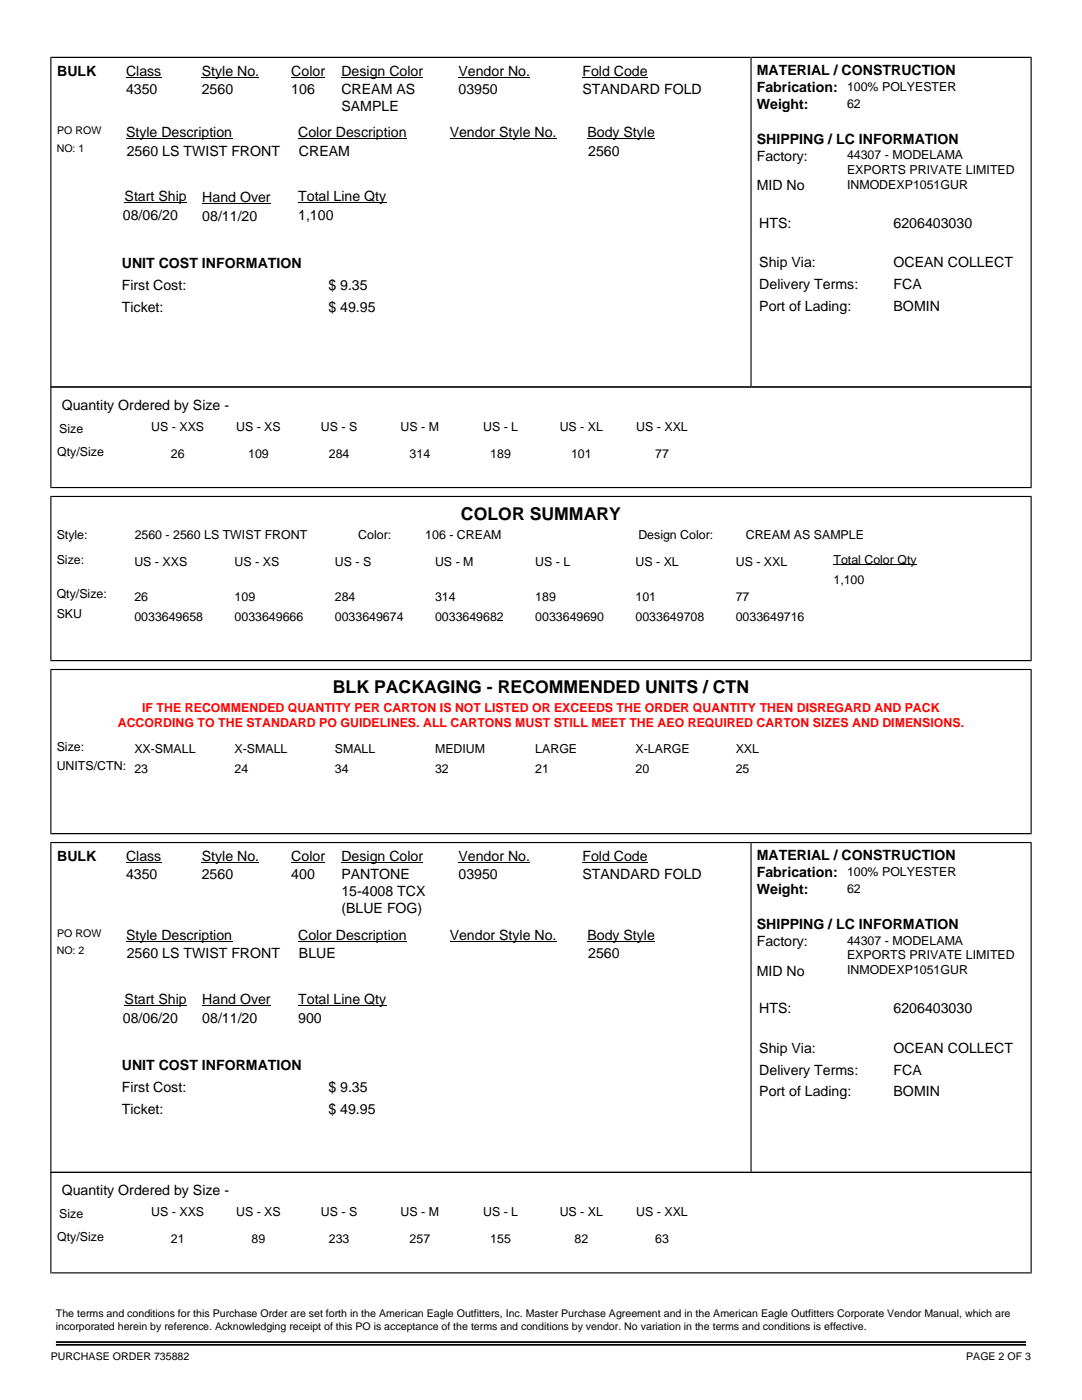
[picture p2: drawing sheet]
<svg xmlns="http://www.w3.org/2000/svg" width="216mm" height="279mm" viewBox="0 0 216 279" stroke-linecap="round" stroke-linejoin="round" font-family="sans-serif">
<defs><g id="words">
<g font-size="3.5">
<text x="92" y="103.7">COLOR SUMMARY</text>
<text x="66.4" y="138.3">BLK PACKAGING - RECOMMENDED UNITS / CTN</text>
</g>
<g font-size="2.8">
<text x="11.4" y="15.1">BULK</text>
<text x="25.1" y="15.1">Class</text>
<text x="40.3" y="15.1">Style No.</text>
<text x="58.1" y="15.1">Color</text>
<text x="68.1" y="15.1">Design Color</text>
<text x="91.5" y="15.1">Vendor No.</text>
<text x="116.2" y="15.1">Fold Code</text>
<text x="151" y="15">MATERIAL / CONSTRUCTION</text>
<text x="25.1" y="18.7">4350</text>
<text x="40.3" y="18.7">2560</text>
<text x="58.1" y="18.7">106</text>
<text x="68.1" y="18.7">CREAM AS</text>
<text x="68.1" y="22.1">SAMPLE</text>
<text x="91.5" y="18.7">03950</text>
<text x="116.2" y="18.7">STANDARD FOLD</text>
<text x="151" y="18.4">Fabrication:</text>
<text x="151" y="21.8">Weight:</text>
<text x="25.1" y="27.4">Style Description</text>
<text x="59.5" y="27.4">Color Description</text>
<text x="89.7" y="27.4">Vendor Style No.</text>
<text x="117.2" y="27.4">Body Style</text>
<text x="151" y="28.7">SHIPPING / LC INFORMATION</text>
<text x="25.3" y="31.2">2560 LS TWIST FRONT</text>
<text x="59.6" y="31.2">CREAM</text>
<text x="117.4" y="31.2">2560</text>
<text x="151" y="32.1">Factory:</text>
<text x="24.9" y="40.2">Start Ship</text>
<text x="40.4" y="40.3">Hand Over</text>
<text x="59.5" y="40.2">Total Line Qty</text>
<text x="151" y="38">MID No</text>
<text x="24.5" y="44">08/06/20</text>
<text x="40.4" y="44.1">08/11/20</text>
<text x="59.5" y="44">1,100</text>
<text x="151.5" y="45.4">HTS:</text>
<text x="178.3" y="45.4">6206403030</text>
<text x="24.3" y="53.4">UNIT COST INFORMATION</text>
<text x="151.5" y="53.3">Ship Via:</text>
<text x="178.3" y="53.3">OCEAN COLLECT</text>
<text x="24.3" y="57.8">First Cost:</text>
<text x="65.5" y="57.8">$ 9.35</text>
<text x="151.5" y="57.7">Delivery Terms:</text>
<text x="178.3" y="57.7">FCA</text>
<text x="24.3" y="62.2">Ticket:</text>
<text x="65.5" y="62.2">$ 49.95</text>
<text x="151.5" y="62.1">Port of Lading:</text>
<text x="178.3" y="62.1">BOMIN</text>
<text x="12.3" y="81.8">Quantity Ordered by Size -</text>
<text x="11.4" y="171.8">BULK</text>
<text x="25.1" y="171.8">Class</text>
<text x="40.3" y="171.8">Style No.</text>
<text x="58.1" y="171.8">Color</text>
<text x="68.1" y="171.8">Design Color</text>
<text x="91.5" y="171.8">Vendor No.</text>
<text x="116.2" y="171.8">Fold Code</text>
<text x="151" y="171.7">MATERIAL / CONSTRUCTION</text>
<text x="25.1" y="175.4">4350</text>
<text x="40.3" y="175.4">2560</text>
<text x="58.1" y="175.4">400</text>
<text x="68.1" y="175.4">PANTONE</text>
<text x="68.1" y="178.8">15-4008 TCX</text>
<text x="91.5" y="175.4">03950</text>
<text x="116.2" y="175.4">STANDARD FOLD</text>
<text x="151" y="175.1">Fabrication:</text>
<text x="151" y="178.5">Weight:</text>
<text x="68.1" y="182.2">(BLUE FOG)</text>
<text x="151" y="185.4">SHIPPING / LC INFORMATION</text>
<text x="25.1" y="187.5">Style Description</text>
<text x="25.3" y="191.3">2560 LS TWIST FRONT</text>
<text x="59.5" y="187.5">Color Description</text>
<text x="59.6" y="191.3">BLUE</text>
<text x="89.7" y="187.5">Vendor Style No.</text>
<text x="117.2" y="187.5">Body Style</text>
<text x="117.4" y="191.3">2560</text>
<text x="151" y="188.8">Factory:</text>
<text x="151" y="194.7">MID No</text>
<text x="24.9" y="200.3">Start Ship</text>
<text x="40.4" y="200.4">Hand Over</text>
<text x="59.5" y="200.3">Total Line Qty</text>
<text x="151.5" y="202.1">HTS:</text>
<text x="178.3" y="202.1">6206403030</text>
<text x="24.5" y="204.1">08/06/20</text>
<text x="40.4" y="204.2">08/11/20</text>
<text x="59.5" y="204.1">900</text>
<text x="24.3" y="213.6">UNIT COST INFORMATION</text>
<text x="151.5" y="210.1">Ship Via:</text>
<text x="151.5" y="214.4">Delivery Terms:</text>
<text x="178.3" y="210.1">OCEAN COLLECT</text>
<text x="178.3" y="214.4">FCA</text>
<text x="24.3" y="217.9">First Cost:</text>
<text x="65.5" y="217.9">$ 9.35</text>
<text x="151.5" y="218.8">Port of Lading:</text>
<text x="178.3" y="218.8">BOMIN</text>
<text x="24.3" y="222.3">Ticket:</text>
<text x="65.5" y="222.3">$ 49.95</text>
<text x="12.3" y="238.5">Quantity Ordered by Size -</text>
</g>
<g font-size="2.5">
<text x="169" y="18.1">100% POLYESTER</text>
<text x="169" y="21.5">62</text>
<text x="169" y="31.8">44307 - MODELAMA</text>
<text x="169" y="34.7">EXPORTS PRIVATE LIMITED</text>
<text x="169" y="37.7">INMODEXP1051GUR</text>
<text x="11.8" y="86.4">Size</text>
<text x="30.2" y="86">US - XXS</text>
<text x="47.1" y="86">US - XS</text>
<text x="64" y="86">US - S</text>
<text x="79.9" y="86">US - M</text>
<text x="96.4" y="86">US - L</text>
<text x="111.7" y="86">US - XL</text>
<text x="127" y="86">US - XXL</text>
<text x="11.4" y="90.9">Qty/Size</text>
<text x="34.1" y="91.3">26</text>
<text x="49.5" y="91.3">109</text>
<text x="65.6" y="91.3">284</text>
<text x="81.7" y="91.3">314</text>
<text x="97.8" y="91.3">189</text>
<text x="113.9" y="91.3">101</text>
<text x="130.7" y="91.3">77</text>
<text x="11.3" y="107.6">Style:</text>
<text x="26.9" y="107.7">2560 - 2560 LS TWIST FRONT</text>
<text x="71.5" y="107.7">Color:</text>
<text x="84.9" y="107.7">106 - CREAM</text>
<text x="127.4" y="107.7">Design Color:</text>
<text x="148.8" y="107.7">CREAM AS SAMPLE</text>
<text x="11.3" y="112.5">Size:</text>
<text x="26.8" y="113">US - XXS</text>
<text x="46.8" y="113">US - XS</text>
<text x="66.8" y="113">US - S</text>
<text x="86.8" y="113">US - M</text>
<text x="106.8" y="113">US - L</text>
<text x="126.8" y="113">US - XL</text>
<text x="146.8" y="113">US - XXL</text>
<text x="166.3" y="112.5">Total Color Qty</text>
<text x="11.3" y="119.4">Qty/Size:</text>
<text x="26.8" y="119.9">26</text>
<text x="46.8" y="119.9">109</text>
<text x="66.8" y="119.9">284</text>
<text x="86.8" y="119.9">314</text>
<text x="106.8" y="119.9">189</text>
<text x="126.8" y="119.9">101</text>
<text x="146.8" y="119.9">77</text>
<text x="166.3" y="116.5">1,100</text>
<text x="11.3" y="123.4">SKU</text>
<text x="26.8" y="123.9">0033649658</text>
<text x="46.8" y="123.9">0033649666</text>
<text x="66.8" y="123.9">0033649674</text>
<text x="86.8" y="123.9">0033649682</text>
<text x="106.8" y="123.9">0033649690</text>
<text x="126.8" y="123.9">0033649708</text>
<text x="146.8" y="123.9">0033649716</text>
<text x="11.3" y="149.8">Size:</text>
<text x="11.3" y="153.8">UNITS/CTN: 23</text>
<text x="26.8" y="150.3">XX-SMALL</text>
<text x="46.8" y="150.3">X-SMALL</text>
<text x="46.8" y="154.3">24</text>
<text x="66.8" y="150.3">SMALL</text>
<text x="66.8" y="154.3">34</text>
<text x="86.8" y="150.3">MEDIUM</text>
<text x="86.8" y="154.3">32</text>
<text x="106.8" y="150.3">LARGE</text>
<text x="106.8" y="154.3">21</text>
<text x="126.8" y="150.3">X-LARGE</text>
<text x="126.8" y="154.3">20</text>
<text x="146.8" y="150.3">XXL</text>
<text x="146.8" y="154.3">25</text>
<text x="169" y="174.8">100% POLYESTER</text>
<text x="169" y="178.2">62</text>
<text x="169" y="188.5">44307 - MODELAMA</text>
<text x="169" y="191.5">EXPORTS PRIVATE LIMITED</text>
<text x="169" y="194.4">INMODEXP1051GUR</text>
<text x="11.8" y="243.1">Size</text>
<text x="30.2" y="242.7">US - XXS</text>
<text x="47.1" y="242.7">US - XS</text>
<text x="64" y="242.7">US - S</text>
<text x="79.9" y="242.7">US - M</text>
<text x="96.4" y="242.7">US - L</text>
<text x="111.7" y="242.7">US - XL</text>
<text x="127" y="242.7">US - XXL</text>
<text x="11.4" y="247.7">Qty/Size</text>
<text x="34.1" y="248.1">21</text>
<text x="50.2" y="248.1">89</text>
<text x="65.6" y="248.1">233</text>
<text x="81.7" y="248.1">257</text>
<text x="97.8" y="248.1">155</text>
<text x="114.6" y="248.1">82</text>
<text x="130.7" y="248.1">63</text>
</g>
<g font-size="2.5" fill="#f00">
<text x="28.4" y="142.1">IF THE RECOMMENDED QUANTITY PER CARTON IS NOT LISTED OR EXCEEDS THE ORDER QUANTITY THEN DISREGARD AND PACK</text>
<text x="23.5" y="145.1">ACCORDING TO THE STANDARD PO GUIDELINES. ALL CARTONS MUST STILL MEET THE AEO REQUIRED CARTON SIZES AND DIMENSIONS.</text>
</g>
<g font-size="2.1">
<text x="11.4" y="26.8">PO ROW</text>
<text x="11.3" y="30.3">NO: 1</text>
<text x="11.3" y="190.4">NO: 2</text>
<text x="11.4" y="186.9">PO ROW</text>
<text x="11.2" y="262.9">The terms and conditions for this Purchase Order are set forth in the American Eagle Outfitters, Inc. Master Purchase Agreement and in the American Eagle Outfitters Corporate Vendor Manual, which are</text>
<text x="11.2" y="265.4">incorporated herein by reference. Acknowledging receipt of this PO is acceptance of the terms and conditions by vendor. No variation in the terms and conditions is effective.</text>
<text x="10.2" y="271.4">PURCHASE ORDER 735882</text>
<text x="192.8" y="271.4">PAGE 2 OF 3</text>
</g>
</g></defs>
<g fill="none" stroke="#000" stroke-width=".3">
<path d="M10 11.4h195.9M10.2 11.3v86.2M149.9 11.4v65.8M205.7 11.3v86.2M10 77.2h195.9M10 99.1h195.9M10 97.3h195.9M10.2 98.9v33.1M205.7 98.9v33.1M10 133.6h195.9M10 131.9h195.9M10.2 133.5v33"/>
<path d="M205.7 133.5v33M10 168.2h195.9M10 166.4h195.9M10.2 168v86.2M149.9 168.2v65.8M205.7 168v86.2M205.9 234h-195.9M10 254h195.9"/>
</g>
<g fill="none" stroke="#000" stroke-width=".2">
<path d="M25.1 15.4h7.1M40.3 15.4h11.4M58.1 15.4h6.8M68.1 15.4h16.3M91.5 15.4h14.3M116.2 15.4h13M25.1 27.7h21.2M59.5 27.7h21.6M89.7 27.7h21.4M117.2 27.7h13.5M24.9 40.5h12.4M40.4 40.6h13.6"/>
<path d="M59.5 40.5h17.6M166.3 112.8h16.6M25.1 172.1h7.1M40.3 172.1h11.4M58.1 172.1h6.8M68.1 172.1h16.3M91.5 172.1h14.3M116.2 172.1h13M25.1 187.8h21.2M59.5 187.8h21.6M89.7 187.8h21.4M117.2 187.8h13.5"/>
<path d="M24.9 200.6h12.4M40.4 200.7h13.6M59.5 200.6h17.6"/>
</g>
<path d="M11.2 267.8h193.5M11.2 268.4h193.5" fill="none" stroke="#000" stroke-width=".35"/>
<use href="#words"/>
</svg>
